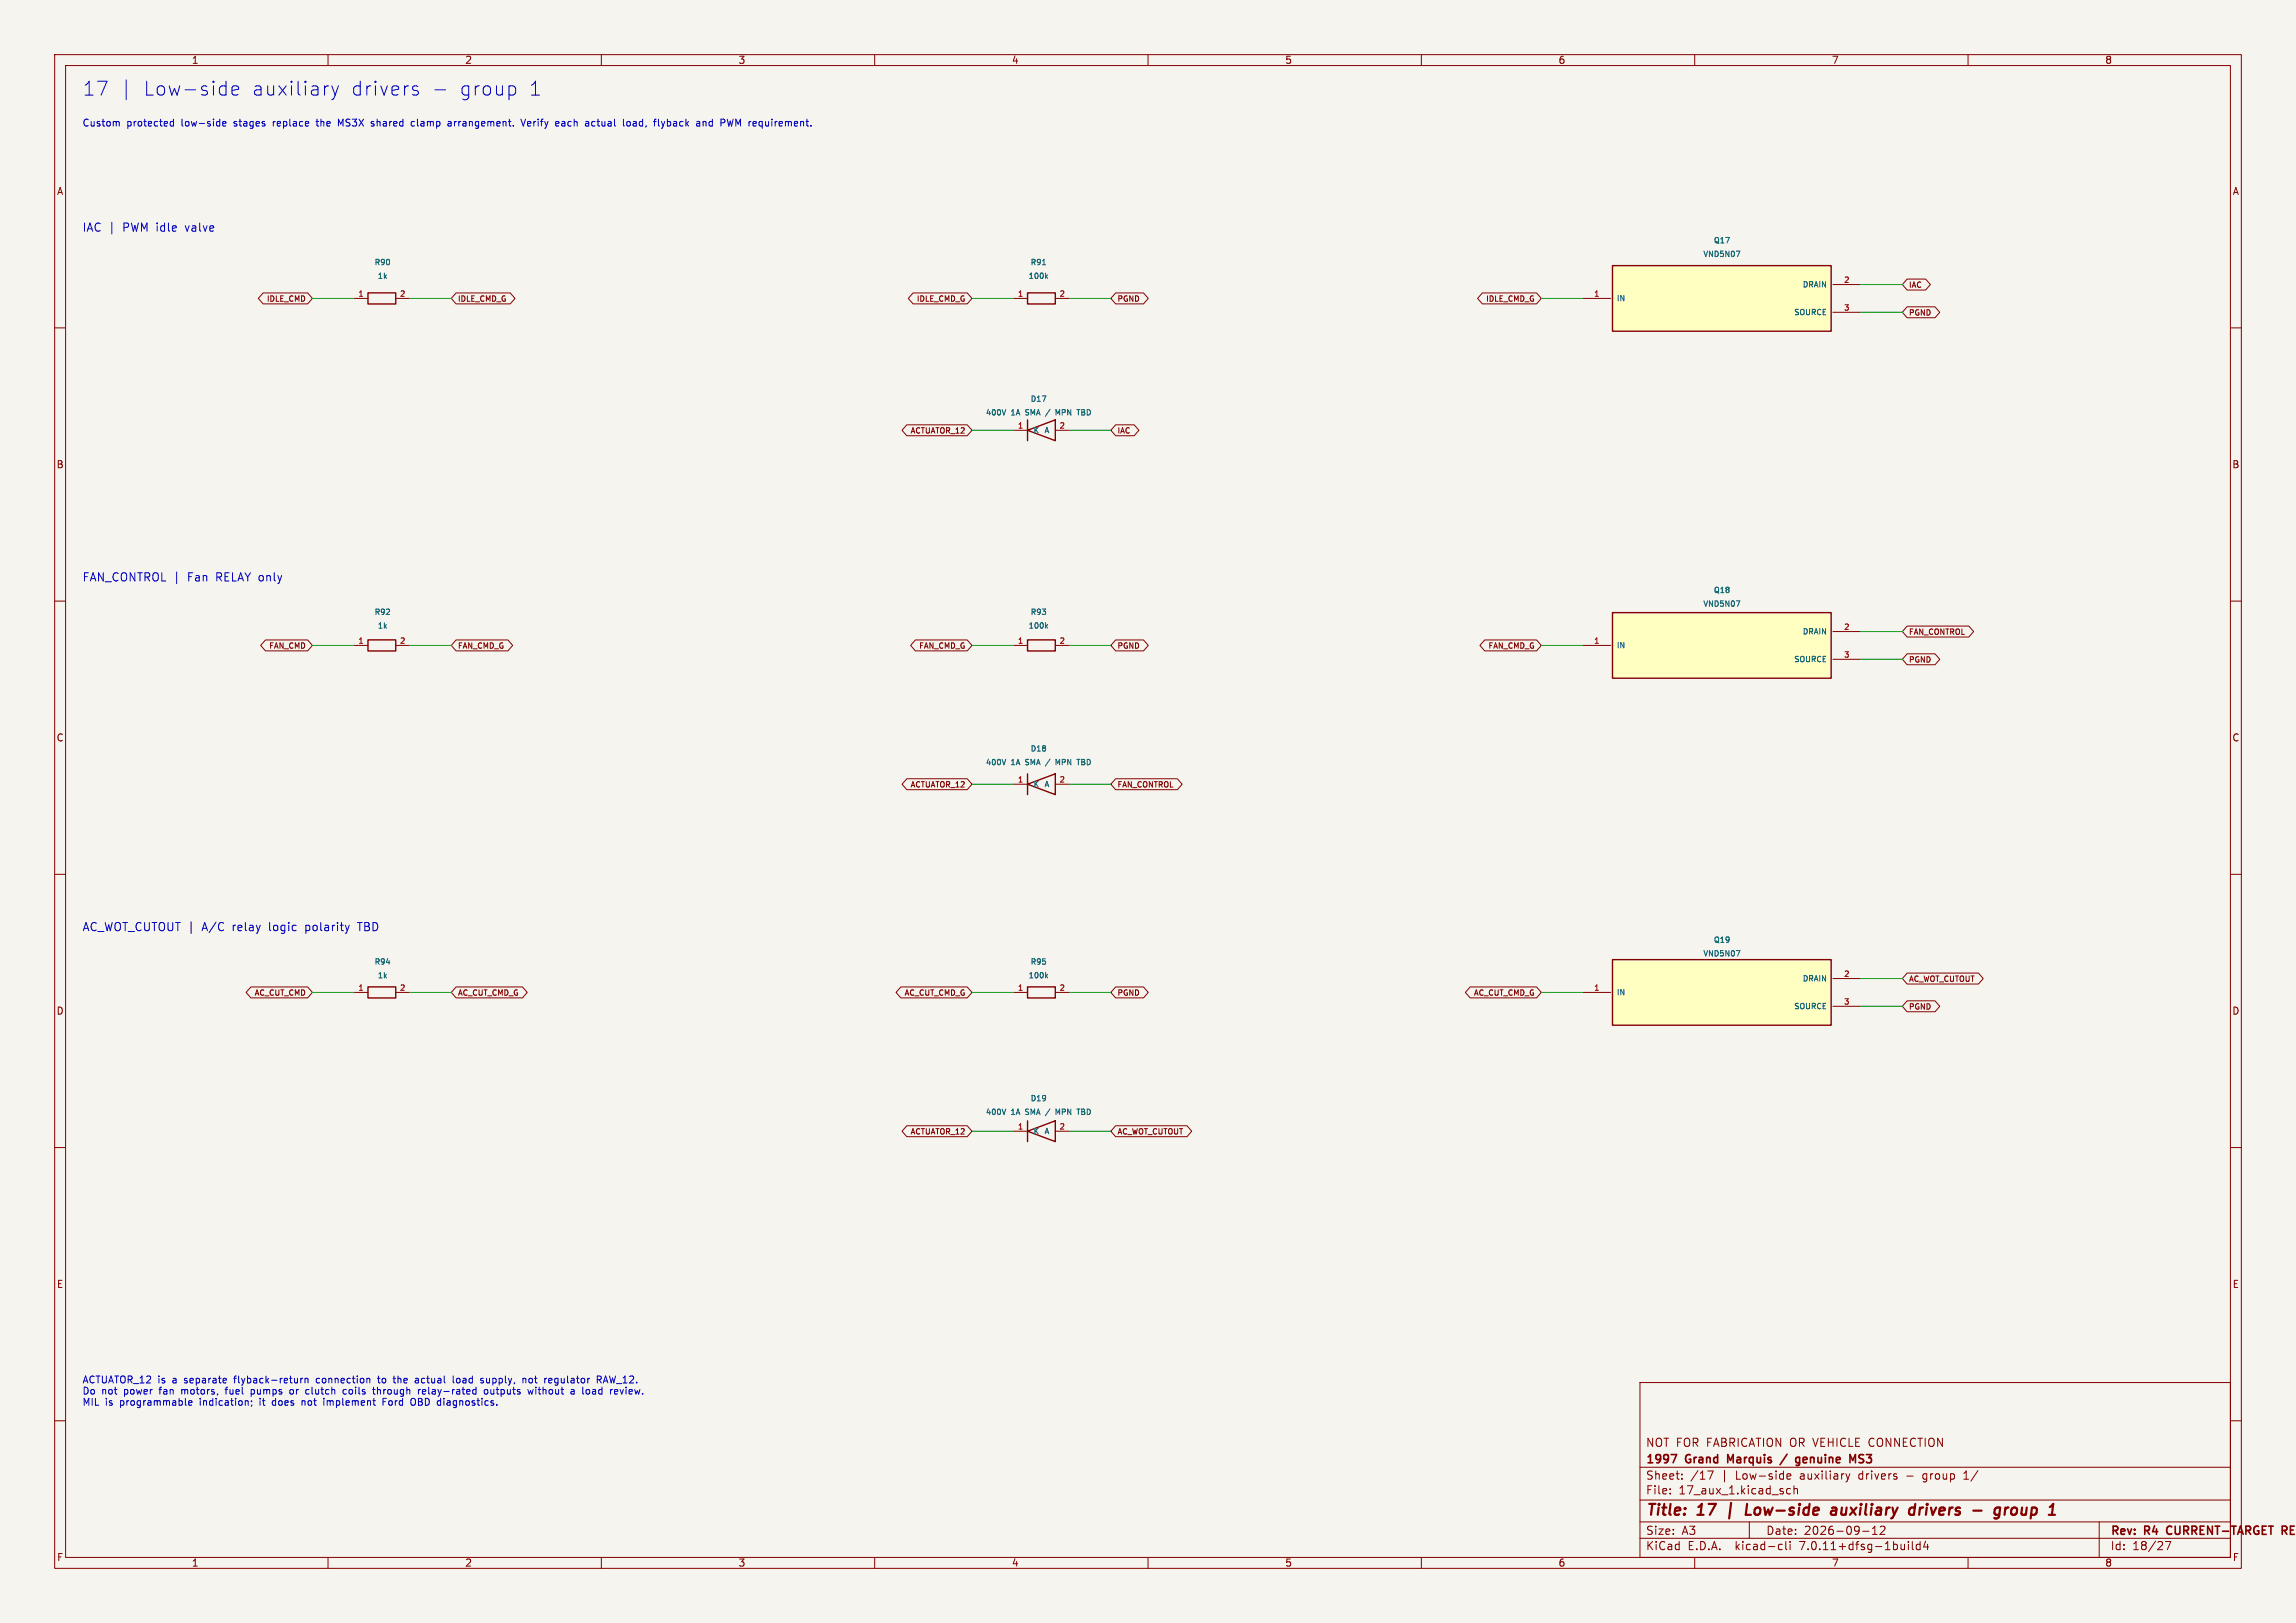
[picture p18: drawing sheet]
<svg xmlns="http://www.w3.org/2000/svg" width="420mm" height="297mm" viewBox="0 0 420 297" stroke-linecap="round" stroke-linejoin="round" font-family="sans-serif">
<defs><g id="words">
<g font-size="3.5" fill="#0000c2">
<text x="15" y="17.7">17</text>
<text x="26" y="17.7">Low-side</text>
<text x="45.8" y="17.7">auxiliary</text>
<text x="63.9" y="17.7">drivers</text>
<text x="83.6" y="17.7">group</text>
<text x="96.3" y="17.7">1</text>
</g>
<g font-size="2.8" fill="#840000">
<text x="301" y="277.9">Title:</text>
<text x="310.6" y="277.9">17</text>
<text x="316.8" y="277.9">|</text>
<text x="321" y="277.9">Low-side</text>
<text x="337.4" y="277.9">auxiliary</text>
<text x="352.5" y="277.9">drivers</text>
<text x="364.9" y="277.9">-</text>
<text x="369.7" y="277.9">group</text>
</g>
<g font-size="2.1" fill="#0000c2">
<text x="15" y="42.7">IAC |</text>
<text x="22.5" y="42.7">PWM idle</text>
<text x="34.2" y="42.7">valve</text>
<text x="15" y="106.7">FAN_CONTROL |</text>
<text x="34.4" y="106.7">Fan</text>
<text x="39.7" y="106.7">RELAY only</text>
<text x="15" y="170.7">AC_WOT_CUTOUT |</text>
<text x="37" y="170.7">A/C</text>
<text x="42.7" y="170.7">relay</text>
<text x="49.5" y="170.7">logic</text>
<text x="56.3" y="170.7">polarity</text>
<text x="66.1" y="170.7">TBD</text>
</g>
<g font-size="2.1" fill="#840000">
<text x="301" y="268.2">1997</text>
<text x="301" y="265">NOT FOR FABRICATION OR VEHICLE CONNECTION</text>
<text x="308.4" y="268.2">Grand</text>
<text x="316.7" y="268.2">Marquis</text>
<text x="330.4" y="268.2">genuine</text>
<text x="340.8" y="268.2">MS3</text>
<text x="301" y="273.7">File:</text>
<text x="301" y="271">Sheet:</text>
<text x="307.1" y="273.7">17_aux_1.kicad_sch</text>
<text x="309.2" y="271">/17</text>
<text x="314.9" y="271">|</text>
<text x="317.7" y="271">Low-side</text>
<text x="329.5" y="271">auxiliary</text>
<text x="340.4" y="271">drivers</text>
<text x="349.3" y="271">-</text>
<text x="352.4" y="271">group</text>
<text x="360.1" y="271">1/</text>
<text x="301" y="281.1">Size:</text>
<text x="307.6" y="281.1">A3</text>
<text x="323" y="281.1">Date:</text>
<text x="330" y="281.1">2026-09-12</text>
<text x="386" y="281.3">Rev:</text>
<text x="392.4" y="281.3">R4</text>
<text x="397" y="281.3">CURRENT-TARGET</text>
<text x="418.7" y="281.3">RE</text>
<text x="301" y="283.9">KiCad</text>
<text x="308.7" y="283.9">E.D.A.</text>
<text x="317.6" y="283.9">kicad-cli</text>
<text x="329.5" y="283.9">7.0.11+dfsg-1build4</text>
<text x="386" y="283.9">Id:</text>
<text x="390.1" y="283.9">18/27</text>
</g>
<g font-size="1.8" fill="#840000">
<text x="35" y="11.9">1</text>
<text x="85" y="11.9">2</text>
<text x="135" y="11.9">3</text>
<text x="185" y="11.9">4</text>
<text x="235" y="11.9">5</text>
<text x="285" y="11.9">6</text>
<text x="335" y="11.9">7</text>
<text x="385" y="11.9">8</text>
<text x="10.3" y="35.9">A</text>
<text x="408.3" y="35.9">A</text>
<text x="10.3" y="85.9">B</text>
<text x="408.2" y="85.9">B</text>
<text x="10.3" y="135.9">C</text>
<text x="408.2" y="135.9">C</text>
<text x="10.3" y="185.9">D</text>
<text x="408.2" y="185.9">D</text>
<text x="10.3" y="235.9">E</text>
<text x="408.3" y="235.9">E</text>
<text x="10.3" y="285.9">F</text>
<text x="35" y="286.9">1</text>
<text x="85" y="286.9">2</text>
<text x="135" y="286.9">3</text>
<text x="185" y="286.9">4</text>
<text x="235" y="286.9">5</text>
<text x="285" y="286.9">6</text>
<text x="335" y="286.9">7</text>
<text x="385" y="286.9">8</text>
<text x="408.3" y="285.9">F</text>
</g>
<g font-size="1.8" fill="#0000c2">
<text x="15" y="23.5">Custom</text>
<text x="23.2" y="23.5">protected</text>
<text x="33.3" y="23.5">low-side</text>
<text x="43.1" y="23.5">stages</text>
<text x="50.4" y="23.5">replace</text>
<text x="58.6" y="23.5">the</text>
<text x="62.7" y="23.5">MS3X</text>
<text x="69" y="23.5">shared</text>
<text x="76.5" y="23.5">clamp</text>
<text x="83.4" y="23.5">arrangement.</text>
<text x="97.1" y="23.5">Verify</text>
<text x="103.5" y="23.5">each</text>
<text x="109.2" y="23.5">actual</text>
<text x="116.3" y="23.5">load,</text>
<text x="122.2" y="23.5">flyback</text>
<text x="130.1" y="23.5">and</text>
<text x="134.7" y="23.5">PWM requirement.</text>
<text x="15" y="253.5">ACTUATOR_12 is</text>
<text x="15" y="255.5">Do</text>
<text x="15" y="257.6">MIL</text>
<text x="18.6" y="255.5">not</text>
<text x="19.3" y="257.6">is</text>
<text x="22.1" y="257.6">programmable</text>
<text x="22.8" y="255.5">power</text>
<text x="29.5" y="255.5">fan</text>
<text x="31.7" y="253.5">a</text>
<text x="33.7" y="255.5">motors,</text>
<text x="34" y="253.5">separate</text>
<text x="36.8" y="257.6">indication;</text>
<text x="42" y="255.5">fuel</text>
<text x="43.3" y="253.5">flyback-return</text>
<text x="46.8" y="255.5">pumps</text>
<text x="48" y="257.6">it</text>
<text x="50.5" y="257.6">does</text>
<text x="54.1" y="255.5">or</text>
<text x="56.1" y="257.6">not</text>
<text x="57.2" y="255.5">clutch</text>
<text x="58.5" y="253.5">connection</text>
<text x="60.3" y="257.6">implement</text>
<text x="64.2" y="255.5">coils</text>
<text x="69.9" y="255.5">through</text>
<text x="70" y="253.5">to</text>
<text x="71.3" y="257.6">Ford</text>
<text x="73.1" y="253.5">the</text>
<text x="76.6" y="257.6">OBD diagnostics.</text>
<text x="77.2" y="253.5">actual</text>
<text x="78.4" y="255.5">relay-rated</text>
<text x="84.3" y="253.5">load</text>
<text x="89.6" y="253.5">supply,</text>
<text x="90.7" y="255.5">outputs</text>
<text x="97.5" y="253.5">not</text>
<text x="98.9" y="255.5">without</text>
<text x="101.7" y="253.5">regulator</text>
<text x="106.9" y="255.5">a</text>
<text x="109.2" y="255.5">load</text>
<text x="111.5" y="253.5">RAW_12.</text>
<text x="114.5" y="255.5">review.</text>
</g>
<g font-size="1.4" fill="#006464">
<text x="311.5" y="47.2">VND5N07</text>
<text x="313.4" y="44.7">Q17</text>
<text x="68.4" y="48.7">R90</text>
<text x="69" y="51.2">1k</text>
<text x="188" y="51.2">100k</text>
<text x="188.4" y="48.7">R91</text>
<text x="329.6" y="52.8">DRAIN</text>
<text x="295.7" y="55.3">IN</text>
<text x="328.1" y="57.9">SOURCE</text>
<text x="180.2" y="76.2">400V</text>
<text x="185" y="76.2">1A</text>
<text x="187.8" y="76.2">SMA /</text>
<text x="188.4" y="73.7">D17</text>
<text x="193.8" y="76.2">MPN</text>
<text x="198" y="76.2">TBD</text>
<text x="189" y="79.5">K</text>
<text x="190.9" y="79.5">A</text>
<text x="68.4" y="112.7">R92</text>
<text x="188.4" y="112.7">R93</text>
<text x="311.5" y="111.2">VND5N07</text>
<text x="313.4" y="108.7">Q18</text>
<text x="69" y="115.2">1k</text>
<text x="188" y="115.2">100k</text>
<text x="295.7" y="118.8">IN</text>
<text x="329.6" y="116.3">DRAIN</text>
<text x="328.1" y="121.4">SOURCE</text>
<text x="188.4" y="137.7">D18</text>
<text x="180.2" y="140.2">400V</text>
<text x="185" y="140.2">1A</text>
<text x="187.8" y="140.2">SMA /</text>
<text x="193.8" y="140.2">MPN</text>
<text x="198" y="140.2">TBD</text>
<text x="189" y="144.2">K</text>
<text x="190.9" y="144.2">A</text>
<text x="313.4" y="172.7">Q19</text>
<text x="68.4" y="176.7">R94</text>
<text x="69" y="179.2">1k</text>
<text x="188" y="179.2">100k</text>
<text x="188.4" y="176.7">R95</text>
<text x="311.5" y="175.2">VND5N07</text>
<text x="329.6" y="179.8">DRAIN</text>
<text x="295.7" y="182.3">IN</text>
<text x="328.1" y="184.9">SOURCE</text>
<text x="188.4" y="201.7">D19</text>
<text x="180.2" y="204.2">400V</text>
<text x="185" y="204.2">1A</text>
<text x="187.8" y="204.2">SMA /</text>
<text x="189" y="207.7">K</text>
<text x="190.9" y="207.7">A</text>
<text x="193.8" y="204.2">MPN</text>
<text x="198" y="204.2">TBD</text>
</g>
<g font-size="1.4" fill="#a90000">
<text x="337.2" y="51.8">2</text>
<text x="65.4" y="54.4">1</text>
<text x="73.1" y="54.4">2</text>
<text x="186.1" y="54.4">1</text>
<text x="193.7" y="54.4">2</text>
<text x="291.5" y="54.4">1</text>
<text x="337.2" y="56.9">3</text>
<text x="186.1" y="78.5">1</text>
<text x="193.7" y="78.5">2</text>
<text x="65.4" y="117.9">1</text>
<text x="73.1" y="117.9">2</text>
<text x="186.1" y="117.9">1</text>
<text x="193.7" y="117.9">2</text>
<text x="291.5" y="117.9">1</text>
<text x="337.2" y="115.3">2</text>
<text x="337.2" y="120.4">3</text>
<text x="186.1" y="143.3">1</text>
<text x="193.7" y="143.3">2</text>
<text x="337.2" y="178.8">2</text>
<text x="65.4" y="181.4">1</text>
<text x="73.1" y="181.4">2</text>
<text x="186.1" y="181.4">1</text>
<text x="193.7" y="181.4">2</text>
<text x="291.5" y="181.4">1</text>
<text x="337.2" y="183.9">3</text>
<text x="186.1" y="206.8">1</text>
<text x="193.7" y="206.8">2</text>
</g>
<g font-size="1.4" fill="#840000">
<text x="349.1" y="52.9">IAC</text>
<text x="48.7" y="55.4">IDLE_CMD</text>
<text x="83.7" y="55.4">IDLE_CMD_G</text>
<text x="167.6" y="55.4">IDLE_CMD_G</text>
<text x="204.3" y="55.4">PGND</text>
<text x="271.7" y="55.4">IDLE_CMD_G</text>
<text x="349.1" y="58">PGND</text>
<text x="166.4" y="79.5">ACTUATOR_12</text>
<text x="204.3" y="79.5">IAC</text>
<text x="49.1" y="118.9">FAN_CMD</text>
<text x="83.7" y="118.9">FAN_CMD_G</text>
<text x="168" y="118.9">FAN_CMD_G</text>
<text x="204.3" y="118.9">PGND</text>
<text x="272.1" y="118.9">FAN_CMD_G</text>
<text x="349.1" y="116.4">FAN_CONTROL</text>
<text x="349.1" y="121.5">PGND</text>
<text x="166.4" y="144.3">ACTUATOR_12</text>
<text x="204.3" y="144.3">FAN_CONTROL</text>
<text x="349.1" y="179.9">AC_WOT_CUTOUT</text>
<text x="46.4" y="182.4">AC_CUT_CMD</text>
<text x="83.7" y="182.4">AC_CUT_CMD_G</text>
<text x="165.3" y="182.4">AC_CUT_CMD_G</text>
<text x="204.3" y="182.4">PGND</text>
<text x="269.5" y="182.4">AC_CUT_CMD_G</text>
<text x="349.1" y="185">PGND</text>
<text x="166.4" y="207.8">ACTUATOR_12</text>
<text x="204.3" y="207.8">AC_WOT_CUTOUT</text>
</g>
</g></defs>
<path d="M0 0h420v297h-420z" fill="#f5f4ef" stroke="#f5f4ef" stroke-width=".18"/>
<g fill="none" stroke="#840000" stroke-width=".18">
<path d="M10 10h400v277h-400zM12 12h396v273h-396zM60 10v2M110 10v2M160 10v2M210 10v2M260 10v2M310 10v2M360 10v2M10 60h2M48.1 53.6h8.2l.8 1-.8 1h-8.2l-.8-1zM64.8 54.6h2.5"/>
<path d="M72.4 54.6h2.5M83.4 53.6h9.9l.9 1-.9 1h-9.9l-.9-1zM167 53.6h9.9l.9 1-.9 1h-9.9l-.9-1zM185.4 54.6h2.6M193 54.6h2.6M204.1 53.6h5.1l.8 1-.8 1h-5.1l-.9-1zM271.2 53.6h9.9l.8 1-.8 1h-9.9l-.9-1zM289.6 54.6h5M335.3 52.1h5.1M335.3 57.2h5.1M348.9 56.1h5.1l.8 1.1-.8 1h-5.1l-.9-1zM348.9 51.1h3.3l.9 1-.9 1h-3.3l-.9-1z"/>
<path d="M408 60h2M165.9 77.7h11l.9 1-.9 1h-11l-.9-1zM185.4 78.7h2.6M193 78.7h2.6M204.1 77.7h3.4l.8 1-.8 1h-3.4l-.9-1zM10 110h2M48.6 117.1h7.7l.8 1-.8 1h-7.7l-.9-1zM64.8 118.1h2.5M72.4 118.1h2.5M83.4 117.1h9.5l.9 1-.9 1h-9.5l-.9-1zM167.4 117.1h9.5l.9 1-.9 1h-9.5l-.8-1zM185.4 118.1h2.6"/>
<path d="M193 118.1h2.6M204.1 117.1h5.1l.8 1-.8 1h-5.1l-.9-1zM271.6 117.1h9.5l.8 1-.8 1h-9.5l-.9-1zM289.6 118.1h5M335.3 115.6h5.1M348.9 114.6h11.2l.9 1-.9 1h-11.2l-.9-1zM348.9 119.6h5.1l.8 1.1-.8 1h-5.1l-.9-1zM408 110h2M335.3 120.7h5.1M10 160h2M165.9 142.5h11l.9 1-.9 1h-11l-.9-1zM185.4 143.5h2.6"/>
<path d="M193 143.5h2.6M204.1 142.5h11.3l.8 1-.8 1h-11.3l-.9-1zM408 160h2M335.3 179.1h5.1M348.9 178.1h13l.9 1-.9 1h-13l-.9-1zM45.9 180.6h10.4l.8 1-.8 1h-10.4l-.9-1zM64.8 181.6h2.5M72.4 181.6h2.5M83.4 180.6h12.2l.8 1-.8 1h-12.2l-.9-1zM164.8 180.6h12.1l.9 1-.9 1h-12.1l-.9-1zM185.4 181.6h2.6M193 181.6h2.6"/>
<path d="M204.1 180.6h5.1l.8 1-.8 1h-5.1l-.9-1zM268.9 180.6h12.2l.8 1-.8 1h-12.2l-.9-1zM289.6 181.6h5M335.3 184.2h5.1M348.9 183.1h5.1l.8 1.1-.8 1h-5.1l-.9-1zM10 210h2M165.9 206h11l.9 1-.9 1h-11l-.9-1zM185.4 207h2.6M193 207h2.6M204.1 206h13l.9 1-.9 1h-13l-.9-1zM408 210h2M10 260h2"/>
<path d="M300 253h108v32h-108zM408 260h2M300 278.5h108M300 274.5h108M300 268.5h108M305.5 273.2v.2M305.5 272.5v.1M307.7 270.5v.2M307.7 269.8v.1M312.4 269.2h1l-.7 1.5M320 278.5v3M326.9 270.2l.7-.2-.1-.2-.4-.1-.2 .2v.7h.6"/>
<path d="M327.5 272.5l-.4-.1-.3 .3v.4l.1 .2h.6M328.2 272.5l.2-.1 .3 .1 .1 .9M328.2 271.9v1.5M337.7 269.7l.3 1M338 270.7l-.1 .3M338.4 269.7l-.4 1M342.5 279.7l.4-.4v1.5M344.7 279.4v.5l-.8 .9h.9M351.8 269.8v.7M359.2 270.7h.9M359.7 269.2l-.5 .4M384 278.5v6.5"/>
<path d="M60 285v2M110 285v2M160 285v2M210 285v2M260 285v2M300 281.5h108M310 285v2M325.6 282.6l.4 .1M326 283.5l-.4 .1M326.7 282.1v1.3l.2 .2M327.4 282.1v.1M327.4 282.6v1"/>
<path d="M340.7 280.2h1.2M342.5 280.8h.9M349.1 282.1v.1M349.1 282.6v1M349.8 282.1v1.3l.2 .2M351.2 282.7l-.4-.1-.3 .3v.4l.2 .2h.5M351.2 282.1v1.5M352.2 282l-.3 1.1h.9M352.6 282.6v1M360 285v2M396.1 282.1h1l-.7 1.5"/>
</g>
<path d="M305.7 266.2h1l-.7 1.5M316.5 267.3l-.5-1.1v1.5M326.9 266.1l-1.3 1.9M329.2 266.7v1.2l-.3 .3-.4-.1M329.2 266.8l-.4-.1-.3 .3v.4l.1 .2h.6M338.9 267.3l.5-1.1v1.5M340 267.6l.3 .1M340.3 266.2l-.3 .3 .1 .3 .2 .1M396.5 279.5l-.2 .4 .2 .7M418.2 279.4l-.7-.1v1.5M418.2 280l-.7 .1M417.8 280.1l.5 .7" fill="none" stroke="#840000" stroke-width=".3"/>
<g fill="none" stroke="#840000" stroke-width=".4">
<path d="M319.6 275.2l-.3 2h1M335.1 276l.2-.1 .6 .1-.1 1.2M335.9 276.3l-.7 .1a.4 .4 0 0 0-.3 .4 .4 .4 0 0 0 .2 .4l.7-.1M349.7 275.9l.6 .1M350.1 277.1l-.2 .1M350.3 275.2l-.2 2M351.2 275.9l-.2 1.3M351.8 275.9l-.4 .1-.2 .3M365.1 276l.2-.1 .6 .1M365.9 275.9l-.2 1.6M366.8 275.9l-.1 1.3M367.4 275.9l-.5 .2"/>
<path d="M368.9 276.1a.57 .57 0 0 0-1 .2v.7a.57 .57 0 0 0 1-.2M375.4 275.5l.2-.3-.3 2"/>
</g>
<g fill="none" stroke="#840000" stroke-width=".25">
<path d="M67.3 53.6h5.1v2h-5.1zM188 53.6h5v2h-5zM295 48.6h40v12h-40zM188 78.7l5-1.9v3.8zM188 76.8v3.8M67.3 117.1h5.1v2h-5.1zM188 117.1h5v2h-5zM295 112.1h40v12h-40zM188 143.5l5-1.9v3.8zM188 141.6v3.8M295 175.6h40v12h-40zM67.3 180.6h5.1v2h-5.1z"/>
<path d="M188 180.6h5v2h-5zM188 207l5-1.9v3.8zM188 205.1v3.8"/>
</g>
<g fill="none" stroke="#006464" stroke-width=".18">
<path d="M190.7 48.5h.6M191.4 50.6l.2 .4M191.6 50.3l-.3 .4M317.6 46h.7l-.5 1M184 75l-.4 1M193.5 75.7l-.3-.7v1M197 75h.5M191.4 114.6l.2 .4M191.6 114.3l-.3 .4M317.6 110h.7l-.5 1M184 139l-.4 1M193.5 139.7l-.3-.7v1"/>
<path d="M197 139h.5M191.4 178.6l.2 .4M191.6 178.3l-.3 .4M317.6 174h.7l-.5 1M184 203l-.4 1M193.5 203.7l-.3-.7v1M197 203h.5"/>
</g>
<g fill="#ffffc2" stroke="#ffffc2" stroke-width=".18">
<path d="M295 175.6h40v12h-40z"/>
<path d="M295 112.1h40v12h-40z"/>
<path d="M295 48.6h40v12h-40z"/>
</g>
<g fill="none" stroke="#0000c2" stroke-width=".18">
<path d="M23.1 14.6v3.6M41.1 15.7l.2 .1M41.3 14.9v2.5M41.3 17.3l-.2 .1M42.4 16.6l1.2-.3-.1-.5-.7-.1-.4 .4v.9l.2 .3 .2 .1 .7-.1M59.9 15.7h.2M60.7 15.7l.6 1.7M61.3 17.4l-.2 .6-.4 .2M61.9 15.7l-.6 1.7M75.6 16.4l.8 .3 .1 .3-.3 .4-.7-.1M75.6 15.8l.2-.1 .6 .1M79.6 16.4h1.9"/>
<path d="M93.4 15.7l.7 .1 .2 .4-.1 1-.4 .2h-.4M21.4 22.2l.4 .2v.7M31.7 22.3l-.3-.1-.3 .3 .1 .5h.5M31.7 21.8v1.3M40.7 22.6l.6-.1v-.2l-.4-.1-.2 .2 .1 .6h.5M57.8 22.2h.5M58 21.8v1.2M62.3 22.7l-.4-.9v1.3M68.1 22.2l.3 .1M68.1 22.6l.3 .2M68.4 22.9l-.1 .2h-.3M75.8 22.3l-.3-.1-.3 .3 .1 .5h.5"/>
<path d="M82 22.3h.5v.8M82.5 22.5l-.4 .1-.2 .2 .2 .3 .4-.1M95.3 21.8l.4 1.3 .4-1.3M96.6 22.3v.7M97.1 22.5l-.6 .1M102.2 22.3v.2l-.6 .1M103.2 22.2l-.4 .1M103.2 22.6h-.3l-.2 .2 .1 .2 .4 .1M108.7 22.2h-.2l-.3 .3 .1 .5 .4 .1M114.8 22.3l.3-.1 .2 .3v.3l-.2 .3-.3-.1-.2-.2zM120.5 23l.1 .1M121 22.2l.3 .9"/>
<path d="M121.3 23.1l-.3 .4M121.6 22.2l-.3 .9M128.6 22.3l.2-.1 .3 .1 .1 .8M128.6 22.2v.9M134.1 21.8l-.3 1.3-.2-.9M63.9 169.3l-.4 1M34 257.1l.1 .1M34.6 256.4v.7h.5M35.1 256.4v.2l-.6 .1M41.2 254.3h.4M41.3 254v1.1M45.2 256.3l.2 .2v.7"/>
<path d="M45.9 254.3v1.2M45.9 255.1h.4M46 256.4v.1M46.1 257.1l-.2 .2M49.9 256.4l-.1 .5 .1 .2M53.1 254.4v.6l.2 .1h.3M55 252.2v.9M55.3 256.3v.9M55.4 252.2l-.4 .3M55.6 256.3l-.3 .1M55.8 252.3l.2-.1 .3 .1v.8M55.8 252.2v.9"/>
<path d="M56.2 254.3h.3M56.5 255.1h-.3M58.1 252.2l-.2 .3v.3l.2 .3M59.2 256.3v.9M63.4 254.3h-.4l-.2 .2 .1 .6h.5M67.5 252.2l.2 .2v.7M68.1 254.3h.5M68.3 254.9l.3 .2M69 253.8v1.3M69 252.2h.5M69.2 251.8v1.1l.3 .2M69.4 254.3l-.4 .1"/>
<path d="M70.1 255.9v1.3M71.9 252.2h.5M72.1 252.9l.3 .2M76 256.3v.4a.42 .42 0 0 1-.2 .4 .42 .42 0 0 1-.5 0M76 252.3h.5v.8M76 253h.5M76.5 254.3v.8M76.5 252.5l-.5 .1M76.9 254.3l-.4 .2M77.3 254.7l.6-.1-.1-.3h-.4l-.1 .2v.6h.5M82.9 251.8v1.1l.2 .2M83.9 252.2l-.3 .1-.1 .2 .1 .5 .3 .1"/>
<path d="M88.1 252.2l.3 .1M88.1 252.6l.3 .1 .1 .2-.2 .2h-.3M89 252.2l.1 .8M89.1 254.3h-.3l-.2 .1v.5l.1 .2h.3l.2-.1v-.6M89.8 254.3v.6l.3 .2M95.7 252.3l.1-.1 .3 .1 .1 .8M97 252.2l-.3 .3v.3l.3 .3M97.5 254.3l-.2 .8-.3-.6-.2 .6M98 254.3v.8M100.4 252.3l.4-.1 .2 .3-.6 .1M100.4 253h.5M106.6 253.8v1.1"/>
<path d="M108.4 255.1h.4M108.8 254.6l-.4 .1M109.3 251.8h.4l.3 .2-.1 .4-.6 .1M109.6 252.5l.4 .6M110.3 253.1l.5-1.3 .4 1.3M110.5 252.7h.6M113.4 254.3l.3 .8 .3-.8"/>
</g>
<g fill="none" stroke="#009600" stroke-width=".18">
<path d="M57.1 54.6h7.7M74.9 54.6h7.6M177.8 54.6h7.6M195.6 54.6h7.6M281.9 54.6h7.7M340.4 57.2h7.6M340.4 52.1h7.6M177.8 78.7h7.6M195.6 78.7h7.6M57.1 118.1h7.7M74.9 118.1h7.6M177.8 118.1h7.6"/>
<path d="M195.6 118.1h7.6M281.9 118.1h7.7M340.4 115.6h7.6M340.4 120.7h7.6M177.8 143.5h7.6M195.6 143.5h7.6M340.4 179.1h7.6M57.1 181.6h7.7M74.9 181.6h7.6M177.8 181.6h7.6M195.6 181.6h7.6M281.9 181.6h7.7"/>
<path d="M340.4 184.2h7.6M177.8 207h7.6M195.6 207h7.6"/>
</g>
<use href="#words"/>
</svg>
